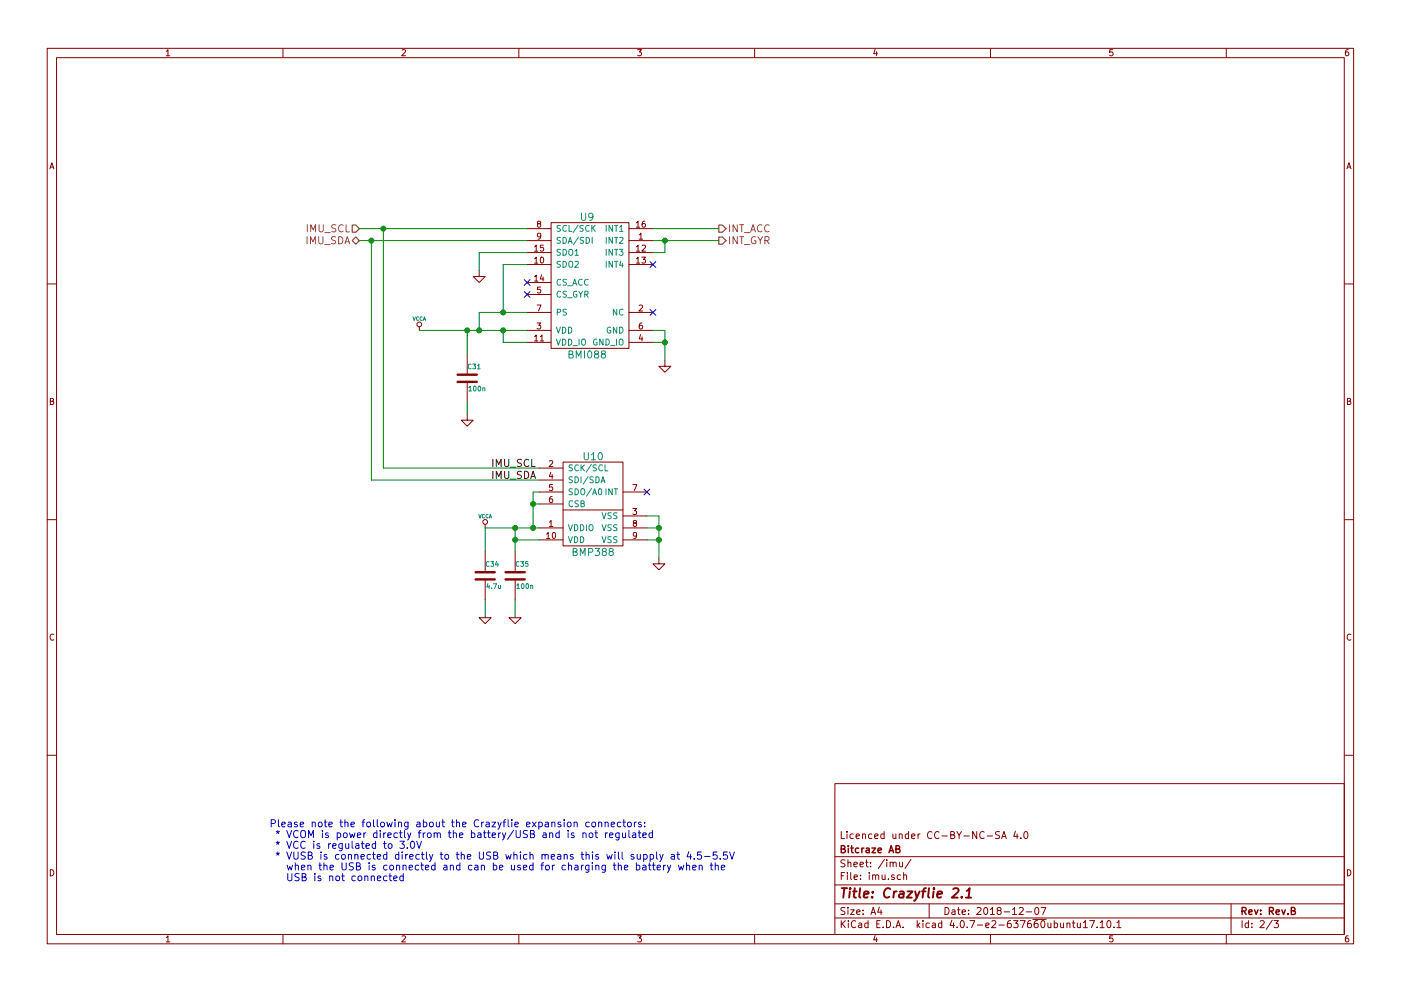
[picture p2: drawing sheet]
<svg xmlns="http://www.w3.org/2000/svg" width="297mm" height="210mm" viewBox="0 0 297 210" stroke-linecap="round" stroke-linejoin="round" font-family="sans-serif">
<g fill="none" stroke="#840000" stroke-width=".21">
<path d="M10 10.3h277v189.9h-277zM12 12.2h273v186.1h-273zM35.3 10.9l.3-.4v1.3M35.3 11.8h.7M60 10.3v1.9M85.2 10.6l.5-.1 .3 .4-.8 .9h.8M110 10.3v1.9M135.2 10.5h.8l-.4 .5 .3 .1 .1 .2-.1 .4-.2 .1-.5-.1M160 10.3v1.9M185.5 10.5l-.3 .9h.8M185.9 11v.8M210 10.3v1.9"/>
<path d="M235.9 10.5h-.6v.6h.6l.1 .5-.3 .2-.4-.1M260 10.3v1.9M285.9 10.5l-.4 .1-.2 .2-.1 .8 .3 .2 .4-.1 .1-.4-.1-.2-.4-.1-.3 .3M10.6 35.8l.4-1.3 .4 1.3M10.7 35.5h.6M285.6 35.8l.4-1.3 .4 1.3M285.7 35.5h.6M101.6 57.4v1.3h1.3l-1.3 1.2-1.3-1.2h1.3M111.8 51h5M111.8 48.5h5M111.8 56.1h5M111.8 53.6h5"/>
<path d="M111.8 59.9h5M113.3 54.9l.4-.3v1.2M113.3 58.7l.4-.3v1.2M113.3 52.4l.4-.4v1.3M113.3 55.8h.7M113.3 53.3h.7M113.3 59.6h.7M114.2 47.5l-.3-.3 .1-.2h.6v.3l-.6 .2-.1 .2 .1 .4 .2 .1h.2l.3-.3-.1-.3-.2-.1M114.7 50l-.3 .3-.4-.1v-.6l.4-.1 .3 .2-.1 .7-.3 .3h-.3M114.7 54.7l.1-.1a.67 .67 0 0 1 .5 .6 .67 .67 0 0 1-.5 .6l-.2-.5zM114.8 58.3l-.2 .9h.7M115.1 58.8v.8"/>
<path d="M115.2 52h-.6v.6h.6v.6l-.2 .1-.4-.1M116.8 47.2h16.5v26.7h-16.5zM133.3 51h5.1M133.3 48.5h5.1M133.3 56.1h5.1M133.3 53.6h5.1M134.9 52.4l.4-.4v1.3M134.9 54.9l.4-.3v1.2M134.9 47.3l.4-.4v1.3M134.9 55.8h.7M134.9 53.3h.7M134.9 48.2h.7"/>
<path d="M135.5 49.8l.4-.3v1.2M135.5 50.7h.7M136.1 54.6h.8l-.5 .4 .4 .1v.6l-.2 .1-.5-.1M136.1 52.1l.5-.1 .3 .4-.8 .9h.8M136.7 46.9l-.3 .1-.2 .2-.1 .7 .3 .3 .4-.1-.1-.6-.3-.1-.3 .2M10 60.2h2M88.9 69.3v.8M99.1 75.2v4.3M111.8 66.3h5M111.8 70.1h5M111.8 72.6h5M111.8 62.5h5"/>
<path d="M113.3 71.4l.4-.3v1.2M113.3 72.3h.7M113.9 68.5h.8l-.5 .5 .4 .1v.6l-.2 .1-.5-.1M113.9 64.7h.8l-.5 1.3M114.6 71.4l.3-.3v1.2M114.6 72.3h.7M114.6 60.9h-.6l-.1 .6h.7v.5l-.2 .2-.5-.2M133.3 66.3h5.1M133.3 70.1h5.1M133.3 72.6h5.1M135.5 64.8l.5-.1 .2 .4-.7 .9h.7M135.8 71l-.3 .9h.8"/>
<path d="M136.1 68.5l-.3 .1-.2 .2-.1 .7 .3 .3 .4-.1-.1-.6-.3-.1-.3 .2M136.1 71.5v.8M141 76.4v1.3h1.2l-1.2 1.3-1.3-1.3h1.3M285 60.2h2M10.7 85.1h.5l.1-.5-.6-.1v1.3h.5l.2-.4-.3-.3M99.1 87.9v1.2h1.2l-1.2 1.3-1.3-1.3h1.3M99.1 81v4.3M114.3 99.3h5.1M116.5 97.8l.5-.1 .2 .4-.8 .9h.8M119.4 98h12.7v17.8h-12.7zM285.7 85.1h.5l.1-.5-.6-.1v1.3h.5l.2-.4-.3-.3M10 110.3h2"/>
<path d="M102.9 111.2v.8M102.9 117.1v4.3M109.2 117.1v4.3M114.3 112h5.1M114.3 101.8h5.1M114.3 104.4h5.1M114.3 106.9h5.1M114.3 114.5h5.1M115.9 113.3l.3-.3v1.2M115.9 114.2h.7M116.5 110.8l.3-.4v1.3M116.5 111.7h.7"/>
<path d="M116.8 100.2l-.3 .9h.7M117.1 105.4h-.4l-.2 .3v.7l.2 .2 .4-.1v-.6l-.4-.1-.2 .3M117.1 100.7v.8M117.1 102.8h-.6v.6h.6v.6l-.1 .1-.5-.1M117.2 113.1l.2-.1a.67 .67 0 0 1 .4 .6 .67 .67 0 0 1-.4 .6l-.3-.4zM119.4 108.2h12.7M132.1 112h5.1M132.1 109.5h5.1M132.1 104.4h5.1M132.1 114.5h5.1M134.2 107.9h.8l-.5 .5 .4 .1v.5l-.2 .2-.5-.2M134.2 102.8h.8l-.5 1.3"/>
<path d="M134.5 111l-.2-.3v-.2h.6v.3l-.5 .2-.1 .2v.4l.2 .1h.2l.3-.3-.1-.3-.2-.1M135 113.5l-.3 .3-.3-.1-.1-.6 .4-.1 .3 .2-.1 .7-.3 .3h-.2M139.7 118.4v1.2h1.3l-1.3 1.3-1.3-1.3h1.3M285 110.3h2M11.4 134.6a.58 .58 0 0 0-.8 .6 .58 .58 0 0 0 .8 .5M101.6 131.1h2.5l-1.2 1.2zM102.9 122.9v4.3M107.9 131.1h2.6l-1.3 1.2zM109.2 122.9v4.3M286.4 134.6a.58 .58 0 0 0-.8 .6 .58 .58 0 0 0 .8 .5M10 160.2h2M177 166.3h108v32h-108z"/>
<path d="M178.4 176.4v1.5h.7M179.6 176.4v.2M179.6 176.9v1M180.9 177l-.4-.1-.3 .3 .1 .6 .2 .1 .4-.1M181.5 177.4l.7-.1v-.3l-.5-.1-.2 .2 .1 .7h.6M182.9 177.1l.2-.2 .4 .1v.9M182.9 176.9v1M184.9 177l-.5-.1-.3 .3 .1 .6 .2 .1 .5-.1M185.4 177.4l.8-.1-.1-.3-.4-.1-.3 .2 .1 .7h.6M187.5 177l-.5-.1-.3 .3 .1 .6 .2 .1 .5-.1M187.5 176.4v1.5M189.3 176.9l.1 .9 .3 .1 .2-.1"/>
<path d="M189.9 176.9v1M190.7 177.1l.2-.2 .3 .1 .1 .9M190.7 176.9v1M192.6 177l-.4-.1-.3 .3 .1 .6 .2 .1 .4-.1M192.6 176.4v1.5M193.3 177.4l.7-.1-.1-.3-.4-.1-.2 .2v.7h.6M194.6 176.9v1M195.1 176.9l-.5 .3M197.6 176.6a.71 .71 0 0 0-1 .5 .71 .71 0 0 0 .7 .8l.3-.1M199.1 176.6a.71 .71 0 0 0-1 .5 .71 .71 0 0 0 .7 .8l.3-.1M199.7 177.4h1.2M201.6 177.1l.7-.1v-.4l-.2-.2h-.5v1.5h.6l.2-.1v-.4l-.3-.3"/>
<path d="M202.9 176.4l.5 .8 .5-.8M203.4 177.2v.7M204.4 177.4h1.1M207.1 176.4v1.5l-.9-1.5v1.5M208.7 176.6a.71 .71 0 0 0-1 .5 .71 .71 0 0 0 .7 .8l.3-.1M209.3 177.4h1.1M211.9 176.5l-.5-.1-.3 .3 .1 .3 .7 .4v.4l-.2 .1-.6-.1M212.4 177.9l.5-1.5 .5 1.5M212.5 177.5h.7M215.3 176.3l-.4 1.1h1M215.6 176.9v1M216.4 177.8v.1"/>
<path d="M217.2 176.6l.2-.2a.8 .8 0 0 1 .5 .8 .8 .8 0 0 1-.5 .7l-.3-.5zM285 160.2h2M10.7 184.5a.65 .65 0 0 1 .7 .7 .65 .65 0 0 1-.7 .6zM35.3 198.9l.3-.4v1.3M35.3 199.8h.7M60 198.3v1.9M85.2 198.6l.5-.1 .3 .4-.8 .9h.8M110 198.3v1.9M135.2 198.5h.8l-.4 .5 .3 .1 .1 .2-.1 .4-.2 .1-.5-.1M160 198.3v1.9M177 194.8h108M177 191.8h108"/>
<path d="M177 187.8h108M177 181.8h108M178.4 195.3v1.5M178.4 185.8h.5M178.6 196l.6 .8M179.1 185.1h-.7v1.5M179.1 192.6l-.5-.1-.3 .3 .1 .3 .7 .4v.4l-.2 .1-.6-.1M179.1 182.5l-.5-.1-.3 .3 .1 .3 .7 .4v.4l-.2 .1-.6-.1M179.2 195.3l-.8 .9M179.7 185.1v.2M179.7 185.6v1M179.8 192.5v.2"/>
<path d="M179.8 183.1l.2-.2 .4 .1v.9M179.8 182.4v1.5M179.8 193v1M179.9 195.3v.2M179.9 195.8v1M180.3 193h.8l-.8 1h.8M180.4 185.1v1.3l.2 .2M181.1 183.4l.7-.1-.1-.3-.4-.1-.2 .2v.7h.6M181.1 186.1l.7-.1-.1-.3-.4-.1-.2 .2 .1 .7h.5M181.4 195.5a.71 .71 0 0 0-1 .5 .71 .71 0 0 0 .8 .8l.2-.1M181.6 193.5l.7-.1v-.3l-.4-.1-.3 .2 .1 .7h.6M182.1 195.9h.6v.9"/>
<path d="M182.3 183.4l.8-.1-.1-.3-.4-.1-.3 .2 .1 .7h.6M182.4 186.5v.1M182.4 185.7v.1M182.7 196.2l-.7 .3 .2 .3 .5-.1M183 193.9v.1M183 193.1v.1M183.5 182.9h.6M183.7 182.4v1.3l.4 .2M184 195.9l-.4-.1-.3 .3 .1 .6 .2 .1 .4-.1M184 195.3v1.5M184.3 185.1v.2M184.3 185.6v1"/>
<path d="M184.6 183.8v.1M184.6 183v.1M184.7 194l.4-1.5 .5 1.5M184.8 193.6h.7M185 185.7l.2-.1 .4 .1v.9M185 185.6v1M185.5 198.5l-.3 .9h.8M185.6 185.8l.3-.2 .3 .1 .1 .9M185.9 199v.8M185.9 196h.5M186.4 192.5l-.3 1h.9M186.6 195.3h-.7v1.5h.7"/>
<path d="M186.8 193v1M187 185.6l.1 .9 .4 .1 .2-.1M187.2 196.7v.1M187.5 182.3l-1.3 2M187.7 185.6v1M188 195.3a.76 .76 0 0 1 .8 .8 .76 .76 0 0 1-.8 .7zM188 182.4v.2M188 182.9v1M188.4 186.5v.1M188.7 183.1l.2-.2 .4 .1 .1 .9M188.7 182.9v1M189.4 183.1l.2-.2 .3 .1 .1 .9"/>
<path d="M189.5 196.7v.1M189.6 185.7l-.4-.1-.2 .2 .1 .2 .5 .2v.3h-.6M190 196.8l.4-1.5 .6 1.5M190.1 196.4h.7M190.7 182.9l.1 .9 .4 .1 .2-.1M190.9 185.7l-.4-.1-.3 .3 .1 .6 .2 .1 .4-.1M191.4 182.9v1M191.5 196.7v.1M191.6 185.7l.2-.1 .4 .1v.9M191.6 185.1v1.5M193.1 182.3l-1.2 2M194.5 195.3v1.5"/>
<path d="M194.6 196.3l.4 .5M195 195.8l-.5 .6M195.7 195.3v.2M195.7 195.8v1M197 191.8v3M197 195.9l-.4-.1-.3 .3 .1 .6 .2 .1 .4-.1M197.7 195.9h.6v.9M198.3 196.2l-.7 .3 .2 .3 .5-.1M199.7 195.9l-.5-.1-.2 .3v.6l.2 .1 .5-.1M199.7 195.3v1.5M200.4 192.5a.76 .76 0 0 1 .8 .8 .76 .76 0 0 1-.8 .7zM201.8 195.2l-.4 1.1h1"/>
<path d="M201.9 193.1h.5l.1 .9M202.2 195.8v1M202.5 193.4l-.7 .3 .2 .3 .5-.1M202.9 196.7v.1M203 193h.6M203.2 192.5v1.3l.4 .2M203.8 195.4l.1-.1a.8 .8 0 0 1 .6 .8 .8 .8 0 0 1-.6 .7 .97 .97 0 0 1-.1-1.4zM204 193.5l.7-.1-.1-.3-.4-.1-.2 .2 .1 .7h.5M205.1 196.7v.1M205.4 193.9v.1M205.4 193.1v.1M205.6 195.3h1.1l-.7 1.5"/>
<path d="M207.1 192.7l.6-.2 .3 .5-.9 1h.9M207.2 196.3h1.2M208.7 192.7l.2-.2a.8 .8 0 0 1 .5 .8 .8 .8 0 0 1-.5 .7l-.3-.5zM209 196.3l.7-.1v-.3l-.5-.1-.2 .2 .1 .7h.6M210 193l.4-.5v1.5M210 194h.8M210 198.3v1.9M210.3 195.5l.6-.2 .3 .5-1 1h1M211.7 193.2l-.3-.3 .1-.2 .2-.2 .4 .1 .2 .2-.1 .2-.5 .2-.3 .3v.2l.3 .3h.3l.3-.3v-.2l-.3-.3M211.8 196.3h1.1M212.9 193.5h1.1M214.3 195.3l-.5 .1a1.11 1.11 0 0 0-.1 1.3l.4 .1 .3-.1v-.5l-.3-.3-.4 .1-.1 .2"/>
<path d="M214.7 193l.4-.5v1.5M214.7 194h.8M214.9 195.3h.9l-.5 .6 .5 .1v.7l-.2 .1-.7-.1M216.1 192.7l.6-.2 .3 .5-1 1h1M216.3 195.3h1l-.6 1.5M217.6 193.5h1.1M218.5 195.3l-.4 .1a1.11 1.11 0 0 0-.1 1.3l.4 .1 .2-.1 .1-.5-.3-.3-.4 .1-.2 .2M219 195.1h2.8M219.5 192.7l.2-.2a.8 .8 0 0 1 .6 .8 .8 .8 0 0 1-.6 .7l-.3-.5zM220 195.3l-.5 .1a1.11 1.11 0 0 0-.1 1.3l.4 .1 .2-.1 .1-.5-.3-.3-.4 .1-.1 .2M220.7 192.5h1l-.6 1.5M220.8 195.5l.2-.2a.8 .8 0 0 1 .6 .8 .8 .8 0 0 1-.6 .7l-.3-.5z"/>
<path d="M222.2 195.8v.9l.4 .1 .2-.1M222.8 195.8v1M223.5 195.9l.5-.1 .2 .3-.1 .6h-.6M223.5 195.3v1.5M224.9 195.8v.9l.4 .1 .2-.1M225.5 195.8v1M226.2 196l.2-.2 .4 .1v.9M226.2 195.8v1M227.4 195.8h.5M227.6 195.3v1.3l.3 .2M228.4 195.8l.1 .9 .4 .1 .2-.1M229.1 195.8v1"/>
<path d="M229.7 195.8l.4-.5v1.5M229.7 196.8h.9M231 195.3h1.1l-.7 1.5M232.6 196.7v.1M233.2 195.8l.5-.5v1.5M233.2 196.8h.9M234.9 195.4l.1-.1a.8 .8 0 0 1 .6 .8 .8 .8 0 0 1-.6 .7 .97 .97 0 0 1-.1-1.4zM235.9 198.5h-.6v.7l.6-.1 .1 .5-.3 .2-.4-.1M236.2 196.7v.1M236.8 195.8l.4-.5v1.5M236.8 196.8h.9M260 198.3v1.9"/>
<path d="M261 191.8v6.5M263.3 195.3v1.5M264.7 195.9l-.4-.1-.3 .3 .1 .6 .2 .1 .4-.1M264.7 195.3v1.5M265.4 196.7v.1M265.4 195.9v.1M267.2 195.5l.6-.2 .2 .5-.9 1h.9M269.7 195.2l-1.2 2M270.1 195.3h.9l-.5 .6 .5 .1v.7l-.2 .1-.7-.1M285.7 184.5a.65 .65 0 0 1 .7 .7 .65 .65 0 0 1-.7 .6zM285.9 198.5l-.4 .1-.2 .3-.1 .7 .3 .2 .4-.1 .1-.4-.1-.2-.4-.1-.3 .3"/>
<circle cx="88.9" cy="68.8" r=".51"/>
<circle cx="102.9" cy="110.7" r=".51"/>
</g>
<g fill="none" stroke="#840000" stroke-width=".3">
<path d="M179.9 179.4v.2M179.9 179.9v1M180.4 179.9h.5M180.6 179.4v1.3l.3 .2M182.7 179.9v1M183.2 179.9l-.5 .3M184.9 179.9h.7l-.7 1h.7M178.4 180.1l.7-.1v-.4l-.2-.2h-.5v1.5h.5l.2-.1 .1-.4-.3-.3M182.1 180l-.5-.1-.2 .3v.6l.2 .1 .5-.1M183.7 180h.6v.9M184.3 180.3l-.7 .3 .2 .3 .5-.1M186.2 180.4l.7-.1-.1-.3-.4-.1-.2 .2v.7h.6"/>
<path d="M188.5 180.9l.5-1.5 .5 1.5M188.6 180.5h.7M190 180.1l.7-.1v-.4l-.2-.2h-.5v1.5h.6l.2-.1v-.4l-.3-.3M263.3 193.3l.8-.1 .1-.2-.1-.3-.2-.2h-.6v1.5M263.7 193.3l.5 .7M264.8 193.5l.7-.1-.1-.3-.4-.1-.2 .2v.7h.6M266 193l.3 1 .4-1M267.3 193.9v.1M267.3 193.1v.1M269.1 193.3l.7-.1 .2-.2-.1-.3-.2-.2h-.6v1.5M269.5 193.3l.5 .7M270.6 193.5l.7-.1-.1-.3-.4-.1-.2 .2v.7h.6"/>
<path d="M271.8 193l.3 1 .4-1M273.1 193.9v.1M273.8 193.2l.7-.1v-.4l-.2-.2h-.5v1.5h.6l.2-.1 .1-.4-.4-.3"/>
</g>
<g fill="none" stroke="#840000" stroke-width=".41">
<path d="M178.5 188.4h1.1M179 188.4l-.2 2M180.2 189.1l-.2 1.3M180.3 188.4l-.1 .2 .2-.1-.1-.1-.1 .2M180.9 189.1h.7M181.2 188.4l-.2 1.8 .1 .1 .4 .1M182.4 188.4l-.2 1.8 .2 .2M183.2 189.8l.9-.2v-.4l-.6-.1-.3 .3v.9h.7M184.9 190.3v.1M185.1 189.2l-.1 .2-.1-.1 .2-.1-.1 .2M188.7 188.6a.87 .87 0 0 0-1 0 .87 .87 0 0 0-.3 1 .69 .69 0 0 0 .3 .8 .69 .69 0 0 0 .8-.1M189.6 189.1l-.2 1.3"/>
<path d="M190.1 189.1l-.4 .1-.2 .3M190.8 189.2h.8l-.1 1.2M191.6 189.6l-.7 .1a.4 .4 0 0 0-.3 .3 .4 .4 0 0 0 .2 .4l.7-.1M192.4 189.1h1.1l-1.2 1.3h1M194 189.1l.4 1.3M195 189.1l-.9 1.8-.3 .2M195.5 189.1h.7M196.3 188.4l-.4 .1-.1 .2-.2 1.7M197 188.4l-.2 1.8 .2 .2M197.9 189.1l-.1 1.3M198 188.4v.2l.1-.1-.1-.1v.2M198.7 189.8l1-.2v-.4l-.6-.1-.3 .3v.9h.7"/>
<path d="M202.1 188.6l.3-.2h.5l.2 .1 .1 .5-1.4 1.4h1.2M203.9 190.3v.1M204.8 190.4h1.1M205 189l.6-.6-.2 2"/>
</g>
<g fill="none" stroke="#008484" stroke-width=".21">
<path d="M118.8 47.9h-.6v.4a.54 .54 0 0 1 .6 .7l-.2 .1-.5-.1M118.8 50.4h-.6v.4a.54 .54 0 0 1 .6 .7l-.2 .1h-.5M118.8 55.5h-.6v.4a.54 .54 0 0 1 .6 .7l-.2 .1-.5-.1M118.8 53h-.6v.4a.54 .54 0 0 1 .6 .6l-.2 .2-.5-.1M118.9 59.4a.56 .56 0 0 0-.8 .5 .56 .56 0 0 0 .8 .5M119.4 50.4a.64 .64 0 0 1 .7 .6 .64 .64 0 0 1-.7 .6zM119.4 55.4a.64 .64 0 0 1 .7 .7 .64 .64 0 0 1-.7 .6zM119.4 52.9a.64 .64 0 0 1 .7 .6 .64 .64 0 0 1-.7 .7zM120.1 47.9a.56 .56 0 0 0-.8 .5 .56 .56 0 0 0 .8 .6M120.1 59.3h-.6l-.1 .4a.54 .54 0 0 1 .6 .7l-.1 .1-.5-.1M120.5 51.6l.4-1.2 .4 1.2M120.6 51.3h.6"/>
<path d="M120.6 47.8v1.3h.7M120.6 55.6l.3-.2 .4 .1 .1 .8a.42 .42 0 0 1-.2 .4 .42 .42 0 0 1-.4-.1l-.2-.3zM120.6 53.1l.3-.2 .4 .1 .1 .7a.42 .42 0 0 1-.2 .4 .42 .42 0 0 1-.4 0l-.2-.4zM121.9 55.5l.5-.1 .2 .4-.8 .9h.8M121.9 53.3l.4-.4v1.3M121.9 54.2h.7M122.6 47.7l-1.1 1.7M122.7 50.3l-1.1 1.6M123.3 45.2v1.3l.3 .3h.3l.3-.3v-1.3M123.4 59.4a.56 .56 0 0 0-.8 .5 .56 .56 0 0 0 .8 .5M123.6 47.9h-.6v.4a.54 .54 0 0 1 .6 .7l-.2 .1-.5-.1M123.7 50.4h-.6v.4a.54 .54 0 0 1 .6 .7l-.2 .1h-.5"/>
<path d="M124.3 50.4a.64 .64 0 0 1 .7 .6 .64 .64 0 0 1-.7 .6zM124.7 59.4a.56 .56 0 0 0-.8 .5 .56 .56 0 0 0 .8 .5M124.9 47.9a.56 .56 0 0 0-.8 .5 .56 .56 0 0 0 .8 .6M125.5 47.8v1.3M125.6 50.4v1.2M125.7 48.4l.5 .7M125.7 45.9l-.3 .3h-.3l-.3-.3 .1-.5 .5-.2a.96 .96 0 0 1-.1 1.6h-.3M126.2 47.8l-.7 .7M128.5 47.8v1.3M128.5 50.4v1.2M128.5 52.9v1.3M128.5 55.4v1.3"/>
<path d="M129.8 50.4v1.2l-.7-1.2v1.2M129.8 52.9v1.3l-.7-1.3v1.3M129.8 55.4v1.3l-.7-1.3v1.3M129.8 47.8v1.3l-.7-1.3v1.3M130.3 50.4h.7M130.3 52.9h.7M130.3 55.4h.7M130.3 47.8h.7M130.6 47.8v1.3M130.6 50.4v1.2M130.6 52.9v1.3M130.6 55.4v1.3"/>
<path d="M131.3 52.9h.8l-.5 .5 .4 .1v.5l-.1 .2-.6-.2M131.4 50.5l.5-.1 .2 .3-.8 .9h.8M131.4 48.2l.3-.4v1.3M131.4 49.1h.7M131.6 55.4l-.2 .9h.7M132 55.8v.9M87.6 67.2l.2 .8 .3-.8M88.7 67.3a.34 .34 0 0 0-.4 .3 .34 .34 0 0 0 .4 .3M89.5 67.3a.34 .34 0 0 0-.5 .3 .34 .34 0 0 0 .5 .3M89.7 68l.3-.8 .2 .8M89.8 67.8h.4M99.9 77.3a.44 .44 0 0 0-.6 .4 .44 .44 0 0 0 .6 .5"/>
<path d="M100.2 77.2h.6l-.3 .4 .3 .1v.5h-.6M101.2 77.5l.3-.3v1.1M101.2 78.3h.6M118 69.4l.4 1.3 .4-1.3M118 72l.4 1.2 .4-1.2M118.2 66.3l.6-.1v-.5l-.6-.1v1.3M118.9 61.9a.56 .56 0 0 0-.8 .5 .56 .56 0 0 0 .8 .5M119.3 69.4a.64 .64 0 0 1 .7 .6 .64 .64 0 0 1-.7 .7zM119.3 72a.64 .64 0 0 1 .7 .6 .64 .64 0 0 1-.7 .6zM120.1 61.8h-.6l-.1 .5a.54 .54 0 0 1 .6 .6l-.1 .2-.5-.1M120.1 65.7h-.6l-.1 .4a.54 .54 0 0 1 .6 .6l-.1 .2-.5-.1M120.3 63.2h1"/>
<path d="M120.3 60.6h1M120.5 69.4a.64 .64 0 0 1 .7 .6 .64 .64 0 0 1-.7 .7zM120.5 72a.64 .64 0 0 1 .7 .6 .64 .64 0 0 1-.7 .6zM120.6 75.2l.7-.1 .2-.2-.1-.3-.8-.2v1.6h.6l.3-.2v-.3l-.3-.3M121.4 60.5l.4-1.2 .5 1.2M121.5 73.3h1M121.6 60.1h.5M122.2 76v-1.6l.5 1.1 .5-1.1v1.6M122.3 61.8a.59 .59 0 0 0-.7 .6 .59 .59 0 0 0 .7 .6v-.5h-.2M122.7 61.8l.4 .7 .4-.7M122.8 72v1.2M123.1 62.5v.6"/>
<path d="M123.5 72h.5l.2 .8a.42 .42 0 0 1-.3 .4 .42 .42 0 0 1-.4-.1l-.2-.3zM123.9 74.4v1.6M124 62.5l.6-.1v-.5l-.6-.1v1.3M124.3 62.5l.4 .6M124.7 74.6l.3-.2a.81 .81 0 0 1 .5 .8 .81 .81 0 0 1-.5 .8l-.3-.2-.1-.4zM126.3 75.1l-.3-.3 .1-.2 .2-.2 .5 .1 .1 .2-.1 .2-.6 .3-.2 .2v.3l.3 .3h.3l.3-.3v-.3l-.3-.3M126.5 72a.59 .59 0 0 0-.7 .6 .59 .59 0 0 0 .7 .5l.1-.4h-.2M127.8 75.1l-.3-.3 .1-.2 .2-.2 .4 .1 .2 .2-.1 .2-.7 .3-.1 .2v.3l.3 .3h.3l.3-.3v-.3l-.3-.3M127.9 72v1.2l-.7-1.2v1.2M128.5 72a.64 .64 0 0 1 .7 .6 .64 .64 0 0 1-.7 .6zM129.4 69.5a.59 .59 0 0 0-.7 .5 .59 .59 0 0 0 .7 .6l.1-.5h-.2M129.4 73.3h1"/>
<path d="M130.7 72v1.2M130.8 65.6v1.3l-.8-1.3v1.3M130.8 69.4v1.3l-.8-1.3v1.3M131.4 69.4a.64 .64 0 0 1 .7 .6 .64 .64 0 0 1-.7 .7zM131.4 72h.5l.2 .8a.42 .42 0 0 1-.2 .4 .42 .42 0 0 1-.5-.1l-.1-.3zM132.1 65.7a.56 .56 0 0 0-.8 .5 .56 .56 0 0 0 .8 .5M99.4 82.2l.3-.3v1.1M99.4 83h.6M100.5 82l.1-.1a.49 .49 0 0 1 .4 .6 .49 .49 0 0 1-.5 .4l-.1-.3zM101.5 82l.1-.1a.49 .49 0 0 1 .3 .6 .49 .49 0 0 1-.4 .4l-.2-.3zM102.4 82.4l.3-.1 .1 .7M102.4 82.3v.7"/>
<path d="M121.4 98.7h-.6l-.1 .4a.54 .54 0 0 1 .6 .7l-.2 .1-.5-.1M122.6 98.7a.56 .56 0 0 0-.7 .5 .56 .56 0 0 0 .7 .6M123.2 98.6v1.3M123.4 99.2l.5 .7M123.9 96v1.3l.3 .3h.2l.3-.3v-1.3M123.9 98.6l-.7 .7M125.4 96.5l.4-.5v1.6M125.4 98.5l-1.1 1.7M125.4 97.6h.9M126.4 98.7h-.6v.4a.54 .54 0 0 1 .6 .7l-.2 .1-.5-.1M127 96.2l.2-.2a.81 .81 0 0 1 .5 .8 .81 .81 0 0 1-.5 .8l-.2-.2-.2-.4zM127.7 98.7a.56 .56 0 0 0-.8 .5 .56 .56 0 0 0 .8 .6"/>
<path d="M128.3 98.6v1.3h.6M101.5 109.1l.3 .8 .2-.8M102.7 109.2a.34 .34 0 0 0-.4 .3 .34 .34 0 0 0 .4 .3M103.5 109.2a.34 .34 0 0 0-.5 .3 .34 .34 0 0 0 .5 .3M103.7 119.2a.44 .44 0 0 0-.6 .5 .44 .44 0 0 0 .6 .4M103.7 109.9l.3-.8 .2 .8M103.8 109.7h.3M104 119.1h.6l-.3 .4 .3 .1v.5h-.6M105.3 119.1l-.2 .7h.6M105.5 119.5v.7M110 119.2a.44 .44 0 0 0-.6 .5 .44 .44 0 0 0 .6 .4M110.4 119.1h.6l-.3 .4 .3 .1v.5h-.6"/>
<path d="M111.9 119.1h-.4l-.1 .5h.5v.5h-.5M120.5 111.3l.4 1.3 .5-1.3M120.5 113.9l.4 1.2 .5-1.2M121.4 101.2h-.6l-.1 .4a.54 .54 0 0 1 .6 .7l-.2 .1h-.5M121.4 103.8h-.6l-.1 .4a.54 .54 0 0 1 .6 .6l-.2 .2-.5-.1M121.4 106.3a.56 .56 0 0 0-.8 .6 .56 .56 0 0 0 .8 .5M121.5 117.1l.7-.1 .1-.2v-.3l-.8-.1v1.5h.6l.3-.3v-.2l-.4-.3M121.8 111.3a.64 .64 0 0 1 .7 .7 .64 .64 0 0 1-.7 .6zM121.8 113.9a.64 .64 0 0 1 .7 .6 .64 .64 0 0 1-.7 .6zM121.9 101.2a.64 .64 0 0 1 .7 .6 .64 .64 0 0 1-.7 .6zM121.9 103.7a.64 .64 0 0 1 .7 .6 .64 .64 0 0 1-.7 .7zM122.6 106.3h-.6v.4a.54 .54 0 0 1 .6 .7l-.2 .1-.5-.1"/>
<path d="M123 117.9v-1.5l.5 1 .6-1v1.5M123.1 111.3a.64 .64 0 0 1 .7 .7 .64 .64 0 0 1-.7 .6zM123.1 113.9a.64 .64 0 0 1 .7 .6 .64 .64 0 0 1-.7 .6zM123.2 103.9l.2-.2 .4 .1 .2 .7a.42 .42 0 0 1-.2 .4 .42 .42 0 0 1-.5 0l-.2-.4zM123.2 106.8l.6-.1v-.4l-.6-.1v1.3h.5l.2-.4-.3-.3M123.2 101.2v1.2M124.3 111.3v1.3M124.7 101.1l-1.1 1.6M124.8 117.2l.7-.1 .2-.2-.1-.4-.2-.1h-.6v1.5M124.9 111.5l.3-.2 .4 .1 .1 .8a.42 .42 0 0 1-.2 .3 .42 .42 0 0 1-.4 0l-.2-.3zM125.4 103.6l-1.1 1.7M125.7 105l.4-1.3 .4 1.3"/>
<path d="M125.8 101.2h-.6l-.1 .4a.54 .54 0 0 1 .6 .7l-.1 .1h-.5M125.8 104.6h.6M126.2 116.4h.9l-.5 .5 .5 .3v.5l-.3 .2-.6-.2M126.3 101.2a.64 .64 0 0 1 .8 .6 .64 .64 0 0 1-.8 .6zM127 103.8l.2-.1a.67 .67 0 0 1 .4 .6 .67 .67 0 0 1-.4 .7l-.3-.5zM127.4 102.4l.4-1.2 .5 1.2M127.6 102.1h.5M127.7 108.8l.4 1.3 .4-1.3M127.7 111.3l.4 1.3 .4-1.3M127.7 113.9l.4 1.2 .4-1.2M128 117l-.3-.3 .1-.2 .2-.1h.4l.2 .3-.1 .2-.7 .2-.1 .2v.3l.3 .3h.3l.3-.3v-.3l-.3-.3M128.5 103.7v1.3"/>
<path d="M129.4 117l-.3-.3 .1-.2 .2-.1h.5l.1 .3-.1 .2-.6 .2-.2 .2v.3l.3 .3h.3l.3-.3v-.3l-.3-.3M129.6 108.8h-.6l-.1 .5a.54 .54 0 0 1 .6 .6l-.1 .2-.5-.1M129.6 111.4h-.6l-.1 .4a.54 .54 0 0 1 .6 .7l-.1 .1-.5-.1M129.6 113.9h-.6l-.1 .4a.54 .54 0 0 1 .6 .7l-.1 .1h-.5M129.8 103.7v1.3l-.7-1.3v1.3M130.2 103.7h.7M130.6 103.7v1.3M130.8 108.8h-.6l-.1 .5a.54 .54 0 0 1 .7 .6l-.2 .2-.5-.1M130.8 111.4h-.6l-.1 .4a.54 .54 0 0 1 .7 .7l-.2 .1-.5-.1M130.8 113.9h-.6l-.1 .4a.54 .54 0 0 1 .7 .7l-.2 .1h-.5M103.5 123.8l-.3 .7h.6M103.7 124.2v.7"/>
<path d="M104.2 124.8v.1M104.6 123.8h.7l-.4 1.1M105.7 124.2v.6h.4M106.1 124.2v.7M109.6 124.1l.3-.3v1.1M109.6 124.9h.5M110.6 123.9l.2-.1a.49 .49 0 0 1 .3 .6 .49 .49 0 0 1-.4 .4l-.2-.3zM111.6 123.9l.1-.1a.49 .49 0 0 1 .4 .6 .49 .49 0 0 1-.5 .4l-.1-.3zM112.5 124.3l.4-.1 .1 .7M112.5 124.2v.7"/>
</g>
<g fill="none" stroke="#848400" stroke-width=".21">
<path d="M65.1 50.2v1.5M65.2 47.7v1.5M65.8 51.7v-1.5l.5 1.1 .6-1.1v1.5M65.9 49.2v-1.5l.5 1.1 .5-1.1v1.5M67.6 50.2v1.3l.3 .2h.3l.3-.2v-1.3M67.6 47.7v1.2l.3 .3h.3l.3-.3v-1.2M68.8 51.9h1.2M68.9 49.3h1.2M71.2 50.3l-.6-.1-.2 .2v.4l.6 .3 .2 .4-.3 .2h-.6M71.2 47.7h-.6l-.2 .1v.5l.7 .2 .1 .4-.3 .3-.6-.1M71.8 50.2a.77 .77 0 0 1 .9 .8 .77 .77 0 0 1-.9 .7zM72.7 47.8a.72 .72 0 0 0-1 .5 .72 .72 0 0 0 .7 .9l.3-.2"/>
<path d="M73.1 51.7l.5-1.5 .5 1.5M73.3 51.3h.7M73.4 47.7v1.5h.7M154.7 47.7v1.5M154.7 50.2v1.5M156.3 47.7v1.5l-.9-1.5v1.5M156.3 50.2v1.5l-.9-1.5v1.5M156.8 47.7h.9M156.8 50.2h.9M157.3 47.7v1.5M157.3 50.2v1.5M157.8 51.9h1.2"/>
<path d="M157.8 49.3h1.2M159.2 49.2l.5-1.5 .5 1.5M159.3 48.8h.7M160.2 50.3a.71 .71 0 0 0-.9 .7 .71 .71 0 0 0 .9 .7v-.6h-.3M160.7 50.2l.5 .8 .5-.8M161.2 51v.7M161.5 47.8a.72 .72 0 0 0-1 .5 .72 .72 0 0 0 .7 .9l.3-.2M162.2 51l.7-.1 .2-.2-.1-.3-.2-.2h-.6v1.5M162.6 51l.5 .7M163.1 47.8a.72 .72 0 0 0-1.1 .5 .72 .72 0 0 0 .8 .9l.3-.2"/>
</g>
<path d="M74.7 51l.7-.7 .8 .7-.8 .8zM74.7 47.7h.7l.8 .8-.8 .8h-.7zM152.4 47.7h.8l.7 .8-.7 .8h-.8zM152.4 50.3h.8l.7 .7-.7 .8h-.8z" fill="none" stroke="#848400" stroke-width=".25"/>
<path d="M97 79.5h4.1M97 81h4.1M100.8 122.9h4.1M100.8 121.4h4.1M107.2 122.9h4.1M107.2 121.4h4.1" fill="none" stroke="#840000" stroke-width=".51"/>
<g fill="none" stroke="#008400" stroke-width=".21">
<path d="M76.2 51h35.6M76.2 48.5h35.6M78.7 51v50.8h35.6M81.3 48.5v50.8h33M111.8 53.6h-10.2v3.8M111.8 56.1h-5.1v10.2M138.4 51h14M138.4 48.5h14M141 51v2.6h-2.6M88.9 70.1h22.9M99.1 70.1v5.1M106.7 70.1v2.5h5.1"/>
<path d="M111.8 66.3h-10.2v3.8M138.4 72.6h2.6M138.4 70.1h2.6v6.3M99.1 85.3v2.6M109.2 112v5.1M109.2 114.5h5.1M113 106.9h1.3M114.3 112h-11.4v5.1M114.3 104.4h-1.3v7.6M137.2 114.5h2.5M137.2 112h2.5M137.2 109.5h2.5v8.9"/>
<path d="M102.9 127.2v3.9M109.2 127.2v3.9"/>
</g>
<path d="M111.2 59.3l1.2 1.2M112.4 59.3l-1.2 1.2M137.8 55.5l1.2 1.2M139 55.5l-1.2 1.2M111.2 61.9l1.2 1.2M112.4 61.9l-1.2 1.2M137.8 65.7l1.2 1.2M139 65.7l-1.2 1.2M136.6 103.8l1.2 1.2M137.8 103.8l-1.2 1.2" fill="none" stroke="#000084" stroke-width=".21"/>
<g fill="none" stroke="#0000c2" stroke-width=".21">
<path d="M57.5 174.7l.7-.1 .2-.2-.1-.3-.2-.2h-.6v1.5M58.5 176.4l.4 .1 .4-.1M58.5 178.7l.4 .1 .4-.1M58.7 176.9l.2-.4 .2 .4M58.7 179.1l.2-.3 .2 .3M58.9 176.2v.3M58.9 178.5v.3M59 173.9v1.3l.3 .2M59.7 174.9l.8-.1-.1-.3-.4-.1-.3 .2 .1 .8h.6M60.8 176.2l.5 1.5 .5-1.5M60.8 178.5l.5 1.5 .5-1.5M61.1 174.5h.6l.1 .9"/>
<path d="M61.8 174.8l-.7 .1a.3 .3 0 0 0 .2 .5h.5M63 174.5l-.4-.1-.2 .2 .1 .2 .5 .2v.4h-.6M63.2 176.3a.72 .72 0 0 0-1 .5 .72 .72 0 0 0 .7 .9l.3-.1M63.2 178.6a.72 .72 0 0 0-1 .5 .72 .72 0 0 0 .7 .9l.3-.1M63.7 174.9l.7-.1-.1-.3-.4-.1-.2 .2v.8h.6M63.8 176.4a.5 .5 0 0 1 .6-.2 .5 .5 0 0 1 .4 .5l-.1 .8-.3 .2a.53 .53 0 0 1-.6-.5zM64.7 178.6a.72 .72 0 0 0-1 .5 .72 .72 0 0 0 .7 .9l.3-.1M65.4 177.7v-1.5l.5 1.1 .5-1.1v1.5M66.2 174.6l.1-.1a.36 .36 0 0 1 .6 .1v.8M66.2 174.4v1M66.5 178.5v.1M66.5 179v1"/>
<path d="M67.6 174.6l.2-.2 .4 .2 .1 .6-.2 .2h-.3l-.2-.1zM67.8 179.1l-.4-.1-.2 .2 .1 .2 .5 .2v.3h-.6M68.4 176.2v.1M68.4 176.7v1M68.7 174.4h.6M68.9 173.9v1.3l.4 .2M69.6 176.8l-.4-.1-.2 .2 .1 .2 .5 .2v.3h-.6M69.7 179v1M69.7 174.9l.8-.1-.1-.3-.4-.1-.3 .2 .1 .8h.6M70.1 179l-.4 .3M70.5 179.5l.8-.2-.1-.2-.4-.1-.3 .2 .1 .7h.6M71.5 176.8l.4-.1 .3 .3-.1 .6h-.6"/>
<path d="M71.5 176.7v1.5M72.1 174.4h.5M72.3 173.9v1.3l.3 .2M72.6 179v1.2l-.3 .3-.4-.1M72.6 179.1l-.5-.1-.3 .3 .2 .6h.6M72.9 176.8l.4-.1 .3 .3v.4l-.3 .3-.5-.3zM73.1 174.6l.1-.1a.36 .36 0 0 1 .6 .1v.8M73.1 173.9v1.5M73.3 179l.1 .9 .3 .1 .2-.1M73.9 179v1M74.1 176.7l.3 1 .3-.7 .3 .7 .3-1M74.4 174.9l.8-.1-.1-.3-.4-.1-.3 .2 .1 .8h.6"/>
<path d="M74.7 178.5v1.3l.2 .2M75.4 179.1h.6l.1 .9M75.8 177.2l.7-.1-.1-.3-.4-.1-.2 .2v.7h.6M76.1 179.3l-.7 .2a.3 .3 0 0 0 .2 .5l.5-.1M76.6 179h.6M76.8 174.4h.5M76.8 178.5v1.3l.4 .2M77.1 176.7v1M77.3 173.9l-.3 .2v1.3M77.6 176.7l-.5 .3M77.6 179.5l.7-.2v-.2l-.5-.1-.2 .2 .1 .7h.6M77.8 174.6l.3-.2 .4 .2 .1 .6-.2 .2h-.3l-.3-.1z"/>
<path d="M79.2 173.9v1.3l.2 .2M79.6 179.1l-.4-.1-.3 .3 .1 .6h.6M79.6 178.5v1.5M79.9 176.8l-.4-.1-.3 .3 .1 .6h.6M79.9 176.2v1.5M80 173.9v1.3l.2 .2M80.6 176.2v.1M80.6 176.7v1M80.8 174.5l.4-.1 .3 .3v.5l-.3 .2-.5-.2zM81.3 179h.6M81.4 176.7v1M81.5 178.5v1.3l.4 .2"/>
<path d="M81.8 176.7l-.4 .3M82 174.4l.3 1 .3-.7 .3 .7 .3-1M82.2 177.2l.8-.1-.1-.3-.5-.1-.2 .2 .1 .7h.6M82.4 179.1l.2-.1 .4 .1 .1 .6-.1 .2-.4 .1-.2-.1zM83.7 173.9v.2M83.7 174.4v1M84.3 176.8l-.5-.1-.3 .3 .2 .6h.6M84.5 174.6l.1-.1a.36 .36 0 0 1 .5 .1v.8M84.5 174.4v1M84.7 176.7h.6M84.8 178.5h.9l-.5 .6 .5 .2-.1 .6-.2 .1-.6-.1M84.9 176.2v1.3l.4 .2"/>
<path d="M85.8 176.2v1.3l.2 .2M86.4 179.9v.1M86.4 176.7l.4 1M86.5 174.4v1.3l-.3 .2h-.3M86.5 174.5l-.4-.1-.3 .3 .1 .7h.6M87.1 176.7l-.5 1.4-.2 .1M87.2 178.6l.2-.1a.81 .81 0 0 1 .5 .7 .81 .81 0 0 1-.5 .8l-.2-.1-.2-.5zM88.3 178.5l.5 1.5 .6-1.5M88.4 174.5h.6l.1 .9M88.7 176.7h.6M89.1 174.8l-.7 .1a.3 .3 0 0 0 .1 .5h.6M89.3 176.2l-.4 .2v1.3"/>
<path d="M89.7 176.7v1M89.8 174.5l.4-.1 .3 .3-.2 .7h-.5M89.8 173.9v1.5M90.2 176.7l-.5 .3M90.7 176.9l.2-.2 .4 .2 .1 .5-.1 .2-.4 .1-.2-.1zM91.1 174.6l.3-.2 .4 .2 .1 .6-.2 .2h-.3l-.3-.1zM92 176.9l.1-.1a.36 .36 0 0 1 .6 .1v.8M92 176.7v1M92.5 174.4l.1 1h.3l.3-.1M92.7 176.9a.35 .35 0 0 1 .3-.2 .35 .35 0 0 1 .4 .2v.8M93.2 174.4v1M93.7 174.4h.6"/>
<path d="M93.9 173.9v1.3l.4 .2M95 176.7h.6M95.2 176.2v1.3l.4 .2M95.7 174.4h.6M95.9 173.9v1.3l.4 .2M96.1 176.9l.1-.1a.36 .36 0 0 1 .6 .1v.8M96.1 176.2v1.5M96.8 174.6l.1-.1a.36 .36 0 0 1 .5 .1v.8M96.8 173.9v1.5M97.4 177.2l.7-.1v-.3l-.5-.1-.2 .2 .1 .7h.6M98.1 174.9l.7-.1-.1-.3-.4-.1-.2 .2v.8h.6M99.9 176.8l.5-.1 .3 .3-.2 .6h-.6"/>
<path d="M99.9 176.2v1.5M101.3 176.8h.6l.1 .9M101.5 174.1a.72 .72 0 0 0-1 .5 .72 .72 0 0 0 .7 .8l.3-.1M102 177.1l-.7 .1a.3 .3 0 0 0 .2 .5l.5-.1M102.1 174.4v1M102.5 176.7h.6M102.6 174.4l-.5 .3M102.7 176.2v1.3l.4 .2M103.1 174.5h.6v.9M103.4 176.7h.5M103.6 176.2v1.3l.3 .2M103.7 174.8l-.6 .1a.3 .3 0 0 0 .1 .5h.5"/>
<path d="M104.3 174.4h.8l-.8 1h.8M104.3 177.2l.8-.1-.1-.3-.4-.1-.3 .2 .1 .7h.6M105.6 174.4l.3 1M105.7 176.7v1M106.1 176.7l-.4 .3M106.3 174.4l-.5 1.4-.2 .1M106.5 176.7l.4 1M106.7 174.4h.5M107.2 173.9l-.3 .2v1.3M107.2 176.7l-.5 1.4-.2 .1M107.7 173.9v1.3l.2 .2M108.5 173.9v.2"/>
<path d="M108.5 174.4v1M108.9 176.1l-1.3 2M109.2 174.9l.7-.1-.1-.3-.4-.1-.2 .2v.8h.6M109.4 176.2v1.2l.3 .3h.3l.3-.3v-1.2M111.6 174.9l.8-.1-.1-.3-.4-.1-.3 .2 .1 .8h.6M111.8 176.3l-.5-.1-.4 .3 .2 .4 .7 .2v.5l-.3 .1-.6-.1M112.5 176.9h.6l.2-.3-.1-.3-.7-.1v1.5h.6l.3-.3v-.2l-.4-.3M112.9 174.4l.8 1M113.7 174.4l-.8 1M114.2 174.5l.5-.1 .3 .3-.2 .7h-.6M114.2 174.4v1.5M115.2 176.8h.5l.1 .9"/>
<path d="M115.6 174.5h.6l.1 .9M115.8 177.1l-.6 .1a.3 .3 0 0 0 .1 .5l.5-.1M116.3 174.8l-.7 .1a.3 .3 0 0 0 .2 .5h.5M116.5 176.9l.1-.1a.36 .36 0 0 1 .6 .1v.8M116.5 176.7v1M117 174.6l.1-.1a.36 .36 0 0 1 .6 .1v.8M117 174.4v1M118.6 176.8l-.5-.1-.3 .3 .2 .6h.6M118.6 176.2v1.5M118.9 174.5l-.4-.1-.2 .2 .1 .2 .5 .2v.4h-.6M119.6 173.9v.2M119.6 174.4v1"/>
<path d="M120.3 174.6l.3-.2 .4 .2 .1 .6-.2 .2h-.3l-.3-.1zM120.4 176.2v.1M120.4 176.7v1M121.7 176.8l-.4-.1-.2 .2 .1 .2 .5 .2v.3h-.6M121.7 174.6l.1-.1a.36 .36 0 0 1 .6 .1v.8M121.7 174.4v1M123.6 176.9l.1-.1a.36 .36 0 0 1 .6 .1v.8M123.6 176.7v1M124.9 174.5l-.4-.1-.3 .3 .1 .7h.6M125 176.9l.2-.2 .4 .2 .1 .5-.1 .2-.4 .1-.2-.1zM125.6 174.6l.2-.2 .4 .2 .1 .6-.2 .2h-.3l-.2-.1zM126.1 176.7h.6"/>
<path d="M126.3 176.2v1.3l.4 .2M126.9 174.6l.1-.1a.36 .36 0 0 1 .6 .1v.8M126.9 174.4v1M128.3 174.6l.1-.1a.36 .36 0 0 1 .6 .1v.8M128.3 174.4v1M128.4 176.7v1M128.8 176.7l-.4 .3M129.2 177.2l.8-.1-.1-.3-.4-.1-.3 .2 .1 .7h.6M129.6 174.9l.7-.1v-.3l-.5-.1-.2 .2 .1 .8h.6M131.3 176.7v1.2l-.3 .3-.4-.1M131.3 176.8l-.5-.1-.3 .3 .2 .6h.6M131.6 174.5l-.4-.1-.3 .3 .1 .7h.6"/>
<path d="M132 176.7l.1 .9 .3 .1 .2-.1M132.1 174.4h.5M132.3 173.9v1.3l.3 .2M132.6 176.7v1M133.1 174.6l.2-.2 .5 .2 .1 .6-.2 .2h-.4l-.2-.1zM133.3 176.2v1.3l.3 .2M134.1 176.8h.6l.1 .9M134.5 174.4v1M134.8 177.1l-.7 .1a.3 .3 0 0 0 .2 .5l.5-.1M134.9 174.4l-.4 .3M135.3 176.7h.6M135.5 176.2v1.3l.4 .2"/>
<path d="M135.9 174.5l-.3-.1-.2 .2v.2l.5 .2v.4h-.5M136.3 177.2l.7-.1v-.3l-.5-.1-.2 .2 .1 .7h.6M136.7 175.3v.1M136.7 174.5v.1M138.3 176.8l-.4-.1-.3 .3 .1 .6h.6M138.3 176.2v1.5M58.5 181l.4 .1 .4-.1M58.7 181.4l.2-.3 .2 .3M58.9 180.8v.3M60.8 180.8l.5 1.5 .5-1.5M60.9 183.6l.3 1 .2-.7 .3 .7 .3-1M61 185.3v1.3l.3 .3h.3l.3-.3v-1.3"/>
<path d="M62.3 180.8v1.2l.3 .3h.3l.3-.3v-1.2M62.6 183.7l.1-.1a.36 .36 0 0 1 .6 .2v.8M62.6 183.1v1.5M63.4 185.4l-.6-.1-.2 .2v.4l.7 .3 .1 .4-.3 .3-.6-.1M63.9 184.1l.7-.2v-.3h-.5l-.2 .2 .1 .7h.6M64.1 186.1l.6-.1 .2-.2-.1-.3-.7-.2v1.6h.5l.3-.3v-.2l-.3-.3M64.7 180.8h-.6l-.3 .3 .2 .3 .6 .3v.4l-.2 .2-.6-.1M65.3 183.7l.1-.1a.36 .36 0 0 1 .5 .2v.8M65.3 183.6v1M65.4 181.5l.6-.1 .2-.2-.1-.3-.7-.1v1.5h.5l.3-.3v-.2l-.3-.3M66.8 185.3v.2M66.8 185.8v1.1"/>
<path d="M67.6 183.6h.6M67.8 183.1v1.3l.4 .2M68 185.9l-.4-.1-.2 .3 .1 .2 .5 .1v.4h-.6M68 180.8v.1M68 181.3v1M68.7 183.7l.1-.1a.36 .36 0 0 1 .5 .2v.8M68.7 183.1v1.5M69.3 181.4l-.4-.1-.2 .2 .1 .2 .5 .2v.3h-.6M69.9 186l.1-.1a.36 .36 0 0 1 .6 .2v.8M69.9 185.8v1.1M70 184.1l.7-.2-.1-.3h-.4l-.2 .2 .1 .7h.5M71.3 186l.2-.2 .4 .2 .1 .6-.1 .2-.4 .1-.2-.2z"/>
<path d="M71.9 181.4l-.5-.1-.3 .3 .2 .6h.6M72.4 185.8h.6M72.5 181.4l.2-.1 .5 .1v.6l-.1 .2-.4 .1-.2-.2zM72.5 183.1v1.2l.3 .3h.3l.3-.3v-1.2M72.6 185.3v1.4l.4 .2M73.9 181.4a.36 .36 0 0 1 .6 .1v.8M73.9 181.3v1M74.9 183.1h-.6l-.2 .1v.4l.7 .3 .1 .4-.3 .3-.6-.1M75.2 181.4h.1a.36 .36 0 0 1 .6 .1v.8M75.2 181.3v1M75.3 185.9l-.4-.1-.3 .4 .2 .6h.5M75.6 183.8l.6-.1 .2-.2-.1-.3-.7-.1v1.5h.5l.4-.3v-.2l-.4-.3"/>
<path d="M76 186l.2-.2 .4 .2 .1 .6-.1 .2-.4 .1-.2-.2zM76.5 181.8l.8-.2-.1-.2-.4-.1-.3 .2 .1 .7h.6M77.3 186l.1-.1a.36 .36 0 0 1 .6 .2v.8M77.3 185.8v1.1M78.3 183.1v.1M78.3 183.6v1M78.6 181.4l-.5-.1-.3 .3 .2 .6h.6M78.7 186l.1-.1a.36 .36 0 0 1 .6 .2v.8M78.7 185.8v1.1M79 181.3h.6M79.2 180.8v1.3l.4 .2M79.5 183.6h-.4l-.2 .2 .1 .2 .5 .1v.4h-.6"/>
<path d="M80 181.8l.7-.2-.1-.2-.4-.1-.2 .2 .1 .7h.5M80 186.4l.7-.2v-.3l-.5-.1-.2 .3 .1 .7h.6M82 181.4l-.4-.1-.3 .3 .1 .6h.6M82 180.8v1.5M82 185.9l-.4-.1-.3 .4 .2 .6h.5M82.1 183.6h-.5l-.3 .3 .2 .6h.6M82.5 185.8h.6M82.7 185.3v1.4l.4 .2M82.7 183.7l.2-.1 .5 .1v.6l-.1 .2-.4 .1-.2-.2zM83.5 186.4l.7-.2-.1-.3-.4-.1-.2 .3v.7h.6M84.1 183.7l.1-.1a.36 .36 0 0 1 .5 .2v.8M84.1 183.6v1"/>
<path d="M84.6 181.4l-.5-.1-.3 .3 .2 .6h.6M84.6 180.8v1.5M85.3 180.8v.1M85.3 181.3v1M85.4 183.7l.1-.1a.36 .36 0 0 1 .6 .2v.8M85.4 183.6v1M85.5 185.9l-.4-.1-.3 .4 .1 .6h.6M85.5 185.3v1.6M86 181.3v1M86.4 181.3l-.4 .3M86.7 184.1l.8-.2-.1-.3h-.4l-.3 .2 .1 .7h.6M86.9 181.8l.7-.2-.1-.2-.4-.1-.2 .2v.7h.6"/>
<path d="M88.8 183.6h-.5l-.3 .3 .2 .6h.6M88.9 181.4l-.4-.1-.3 .3 .1 .6h.6M89.2 183.6h.6M89.3 181.3h.6M89.4 183.1v1.3l.4 .2M89.5 180.8v1.3l.4 .2M90.2 184.1l.7-.2v-.3h-.5l-.2 .2 .1 .7h.6M90.4 180.8v1.3l.2 .2M91.1 181.3l.3 1M91.8 181.3l-.5 1.3-.2 .2M92.2 183.6h-.4l-.3 .3 .1 .6h.6M92.2 183.1v1.5"/>
<path d="M93.3 181.3h.6M93.5 180.8v1.3l.4 .2M94.1 183.6h.6l.1 1M94.4 181.4l.2-.1 .4 .1 .1 .6-.1 .2-.4 .1-.2-.2zM94.8 183.9l-.7 .2a.3 .3 0 0 0 .2 .5l.5-.1M95.5 183.7l.1-.1a.36 .36 0 0 1 .5 .2v.8M95.5 183.6v1M96.7 181.3h.6M96.9 180.8v1.3l.4 .2M97.5 183.6h-.4l-.3 .3 .1 .6h.6M97.5 183.1v1.5M97.8 181.4h.1a.36 .36 0 0 1 .6 .1v.8"/>
<path d="M97.8 180.8v1.5M99.1 181.8l.7-.2-.1-.2-.4-.1-.2 .2 .1 .7h.5M100.1 183.6h-.5l-.3 .3 .2 .6h.6M100.7 183.6h.6v1M101.3 183.9l-.6 .2a.3 .3 0 0 0 .1 .5l.5-.1M101.6 180.8v1.2l.3 .3h.3l.3-.3v-1.2M102.1 183.7v-.1a.36 .36 0 0 1 .6 .2v.8M102.1 183.6v1M104 180.8h-.5l-.3 .1v.5l.7 .2 .1 .4-.3 .3-.6-.1M104.6 183.6h.4l.3 .3-.1 .6h-.6M104.6 183.1v1.5M104.7 181.5l.6-.1 .2-.2-.1-.3-.7-.1v1.5h.6l.3-.3v-.2l-.4-.3"/>
<path d="M105.9 184.1l.7-.2v-.3h-.5l-.2 .2 .1 .7h.6M107.2 181.3l.3 1 .3-.7 .3 .7 .3-1M108.4 183.6l.1 .9 .4 .1 .2-.2M109 181.4a.36 .36 0 0 1 .6 .1v.8M109 180.8v1.5M109.1 183.6v1M110.3 183.6h-.3l-.3 .2 .1 .2 .5 .1v.4h-.6M110.3 180.8v.1M110.3 181.3v1M111 184.1l.7-.2-.1-.3h-.4l-.2 .2v.7h.6M111.7 181.4l-.4-.1-.3 .3 .2 .6h.5M112.4 181.4a.36 .36 0 0 1 .6 .1v.8"/>
<path d="M112.4 180.8v1.5M113 183.6h-.4l-.3 .3 .1 .6h.6M113 183.1v1.5M114.7 183.6h.6M114.9 181.4h.1a.36 .36 0 0 1 .6 .1v.8M114.9 181.3v1M115.3 183.1l-.4 .2v1.3M115.6 181.5a.35 .35 0 0 1 .3-.2 .35 .35 0 0 1 .3 .2v.8M115.7 183.7l.3-.1 .4 .1 .1 .6-.2 .2-.3 .1-.3-.2zM116.9 181.8l.7-.2-.1-.2-.4-.1-.2 .2v.7h.6M117.1 183.6v1M117.6 183.6l-.5 .3"/>
<path d="M118.2 181.4h.6l.1 .9M118.9 181.6l-.7 .2a.3 .3 0 0 0 .2 .5l.5-.1M119.6 181.4h.1a.36 .36 0 0 1 .6 .1v.8M119.6 181.3v1M119.9 183.6h-.4l-.3 .3 .1 .6h.6M120.5 183.7l.1-.1a.36 .36 0 0 1 .6 .2v.8M120.5 183.1v1.5M121.5 181.4l-.4-.1-.2 .2 .1 .2 .5 .2v.3h-.6M121.9 183.6h.6l.1 1M122.6 183.9l-.7 .2a.3 .3 0 0 0 .1 .5l.6-.1M123.2 181.3h.6M123.3 183.6v1"/>
<path d="M123.4 180.8v1.3l.4 .2M123.7 183.6l-.4 .3M124.3 181.4a.36 .36 0 0 1 .6 .1v.8M124.3 180.8v1.5M124.9 183.6v1.2l-.3 .3-.4-.1M124.9 183.6h-.5l-.3 .3 .2 .6h.6M125.6 183.1v.1M125.6 183.6v1M125.6 180.8v.1M125.6 181.3v1M126.3 183.7l.1-.1a.36 .36 0 0 1 .6 .2v.8M126.3 183.6v1"/>
<path d="M126.9 181.4l-.4-.1-.2 .2 .1 .2 .5 .2v.3h-.6M128.3 183.6v1.2l-.2 .3-.4-.1M128.3 183.6h-.4l-.3 .3 .2 .6h.5M128.7 181.3l.2 1 .3-.7 .3 .7 .3-1M130 183.6h.6M130.2 183.1v1.3l.4 .2M130.4 180.8v.1M130.4 181.3v1M131.1 183.7l.1-.1a.36 .36 0 0 1 .5 .2v.8M131.1 183.1v1.5M131.1 180.8v1.3l.2 .2M131.9 180.8v1.3l.2 .2"/>
<path d="M132.4 184.1l.7-.2-.1-.3h-.4l-.2 .2 .1 .7h.5M134.4 181.4l-.4-.1-.2 .2 .1 .2 .5 .2v.3h-.6M134.9 183.6h.5l.3 .3-.2 .6h-.6M134.9 183.1v1.5M135.1 181.3l.1 .9 .3 .1 .3-.2M135.8 181.3v1M136.3 183.6h.6l.1 1M136.5 181.4l.4-.1 .3 .3-.1 .6h-.6M136.5 181.3v1.5M137 183.9l-.7 .2a.3 .3 0 0 0 .1 .5l.6-.1M137.5 183.6h.5M137.7 183.1v1.3l.3 .2"/>
<path d="M137.8 181.4l.5-.1 .3 .3-.2 .6h-.6M137.8 181.3v1.5M138.3 183.6h.6M138.5 183.1v1.3l.4 .2M139.2 180.8v1.3l.2 .2M139.3 184.1l.8-.2-.1-.3h-.5l-.2 .2 .1 .7h.6M139.9 181.3l.3 1M140.6 181.3l-.5 1.3-.2 .2M140.7 183.6v1M141.1 183.6l-.4 .3M141.5 183.6l.4 1M142.2 183.6l-.5 1.3-.2 .2"/>
<path d="M142.3 181.4h.6l.1 .9M143 181.6l-.7 .2a.3 .3 0 0 0 .2 .5l.5-.1M143.5 181.3h.6M143.7 180.8v1.3l.4 .2M143.8 183.6l.3 1 .3-.7 .3 .7 .3-1M145.6 183.7v-.1a.36 .36 0 0 1 .6 .2v.8M145.6 183.1v1.5M146 180.7l-.3 1.1h.9M146.4 181.3v1M146.9 184.1l.7-.2-.1-.3h-.4l-.2 .2v.7h.6M147.2 182.1v.2M148.2 183.7l.1-.1a.36 .36 0 0 1 .6 .2v.8"/>
<path d="M148.2 183.6v1M148.7 180.8h-.8v.7l.2-.1h.5l.1 .6-.3 .3-.5-.2M149.4 181.7h1.1M150.6 183.6h.6M150.8 183.1v1.3l.4 .2M151.6 183.7l.1-.1a.36 .36 0 0 1 .6 .2v.8M151.6 183.1v1.5M152 180.8h-.7l-.1 .7 .2-.1h.5l.2 .6-.3 .3-.6-.2M152.7 182.1v.2M152.9 184.1l.8-.2-.1-.3h-.4l-.3 .2 .1 .7h.6M154.2 180.8h-.8v.7l.2-.1h.5l.2 .6-.4 .3-.5-.2M154.7 180.8l.5 1.5 .5-1.5"/>
</g>
<g fill="#008400" stroke="#008400" stroke-width=".25">
<circle cx="141" cy="72.6" r=".51"/>
<circle cx="106.7" cy="70.1" r=".51"/>
<circle cx="99.1" cy="70.1" r=".51"/>
<circle cx="109.2" cy="114.5" r=".51"/>
<circle cx="109.2" cy="112" r=".51"/>
<circle cx="139.7" cy="114.5" r=".51"/>
<circle cx="113" cy="112" r=".51"/>
<circle cx="113" cy="106.9" r=".51"/>
<circle cx="141" cy="51" r=".51"/>
<circle cx="101.6" cy="70.1" r=".51"/>
<circle cx="81.3" cy="48.5" r=".51"/>
<circle cx="78.7" cy="51" r=".51"/>
<circle cx="139.7" cy="112" r=".51"/>
<circle cx="106.7" cy="66.3" r=".51"/>
</g>
<g fill="none" stroke="#000" stroke-width=".21">
<path d="M104.5 97.5v1.5M104.5 100v1.5M105.2 99v-1.5l.5 1 .5-1v1.5M107 100v1.2l.3 .3h.3l.3-.3v-1.2M107 97.5v1.2l.3 .3h.3l.3-.3v-1.2M108.2 99.1h1.2M110.6 97.5h-.6l-.3 .3 .1 .3 .7 .3v.4l-.2 .2-.6-.1M111.2 100a.77 .77 0 0 1 .9 .8 .77 .77 0 0 1-.9 .7zM112.1 97.6a.72 .72 0 0 0-1 .5 .72 .72 0 0 0 .7 .9l.3-.2M112.7 97.5v1.5h.8M105.2 101.5v-1.5l.5 1.1 .5-1.1v1.5M108.2 101.7h1.2"/>
<path d="M110.6 100.1l-.6-.1-.3 .3 .1 .4 .7 .2v.5l-.2 .1-.6-.1M112.5 101.5l.5-1.5 .5 1.5M112.6 101.1h.8"/>
</g>
</svg>
